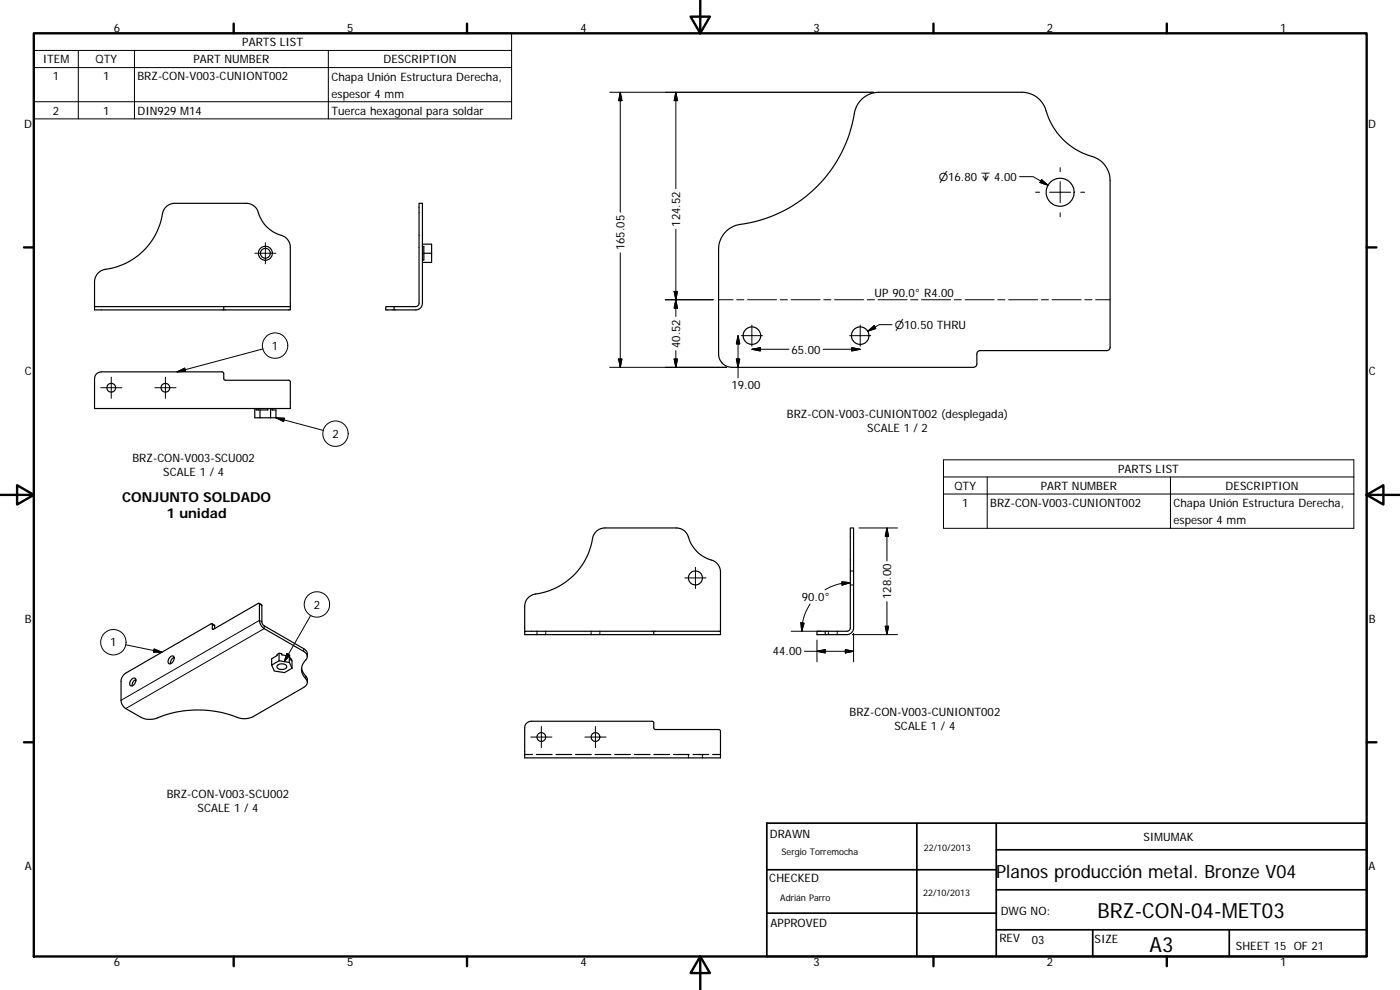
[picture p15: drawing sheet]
<svg xmlns="http://www.w3.org/2000/svg" width="420mm" height="297mm" viewBox="0 0 420 297" stroke-linecap="round" stroke-linejoin="round" font-family="sans-serif">
<defs><g id="words">
<g font-size="6.3">
<text x="329.4" y="275.4">BRZ-CON-04-MET03</text>
<text x="345" y="285.6">A3</text>
</g>
<text font-size="5.5" x="298.9" y="263.4">Planos producción metal. Bronze V04</text>
<g font-size="4.1">
<text x="36.6" y="150.6">CONJUNTO SOLDADO</text>
<text x="50" y="155.5">1 unidad</text>
</g>
<g font-size="3.5">
<text x="34.2" y="9.6">6</text>
<text x="104.2" y="9.6">5</text>
<text x="174.2" y="9.6">4</text>
<text x="244.2" y="9.6">3</text>
<text x="314.2" y="9.6">2</text>
<text x="384.2" y="9.6">1</text>
<text x="72.7" y="13.9">PARTS LIST</text>
<text x="12.8" y="19">ITEM</text>
<text x="28.6" y="19">QTY</text>
<text x="58" y="19">PART NUMBER</text>
<text x="115.1" y="19">DESCRIPTION</text>
<text x="15.9" y="24.1">1</text>
<text x="31" y="24.1">1</text>
<text x="41.3" y="24.1">BRZ-CON-V003-CUNIONT002</text>
<text x="99.5" y="24.3">Chapa Unión Estructura Derecha,</text>
<text x="99.5" y="29.4">espesor 4 mm</text>
<text x="15.9" y="34.4">2</text>
<text x="31" y="34.4">1</text>
<text x="41.3" y="34.4">DIN929 M14</text>
<text x="99.5" y="34.4">Tuerca hexagonal para soldar</text>
<text x="7.3" y="38.4">D</text>
<text x="410.6" y="38.4">D</text>
<text x="204.1" y="68" transform="rotate(-90 204.1 68)">124.52</text>
<text x="187.4" y="75.1" transform="rotate(-90 187.4 75.1)">165.05</text>
<text x="262.5" y="89.1">UP 90.0° R4.00</text>
<text x="81.6" y="105">1</text>
<text x="204.1" y="104.4" transform="rotate(-90 204.1 104.4)">40.52</text>
<text x="237.6" y="106.1">65.00</text>
<text x="7.4" y="112.6">C</text>
<text x="410.8" y="112.6">C</text>
<text x="219.6" y="116.8">19.00</text>
<text x="236.2" y="125.4">BRZ-CON-V003-CUNIONT002 (desplegada)</text>
<text x="99.7" y="131.4">2</text>
<text x="260.3" y="129.6">SCALE 1 / 2</text>
<text x="39.8" y="138.7">BRZ-CON-V003-SCU002</text>
<text x="49" y="142.9">SCALE 1 / 4</text>
<text x="335.6" y="141.9">PARTS LIST</text>
<text x="286.4" y="147">QTY</text>
<text x="312.4" y="147">PART NUMBER</text>
<text x="367.8" y="147">DESCRIPTION</text>
<text x="288.7" y="152.1">1</text>
<text x="297.2" y="152.1">BRZ-CON-V003-CUNIONT002</text>
<text x="352.2" y="152.2">Chapa Unión Estructura Derecha,</text>
<text x="352.2" y="157.4">espesor 4 mm</text>
<text x="267.4" y="179.7" transform="rotate(-90 267.4 179.7)">128.00</text>
<text x="94.2" y="182.6">2</text>
<text x="240.7" y="180.4">90.0°</text>
<text x="7.4" y="186.9">B</text>
<text x="410.8" y="186.9">B</text>
<text x="33.1" y="194">1</text>
<text x="231.9" y="196.7">44.00</text>
<text x="255" y="215">BRZ-CON-V003-CUNIONT002</text>
<text x="268.5" y="219.2">SCALE 1 / 4</text>
<text x="50" y="239.4">BRZ-CON-V003-SCU002</text>
<text x="59.3" y="243.6">SCALE 1 / 4</text>
<text x="231.1" y="251.4">DRAWN</text>
<text x="343.2" y="252.3">SIMUMAK</text>
<text x="7.4" y="261.1">A</text>
<text x="410.8" y="261.1">A</text>
<text x="230.9" y="264.6">CHECKED</text>
<text x="300.3" y="274.5">DWG NO:</text>
<text x="231.3" y="278.2">APPROVED</text>
<text x="299.9" y="282.6">REV</text>
<text x="309.7" y="283.3">03</text>
<text x="328.5" y="283">SIZE</text>
<text x="370.9" y="285.1">SHEET 15 OF 21</text>
<text x="34.2" y="289.9">6</text>
<text x="104.2" y="289.9">5</text>
<text x="174.2" y="289.9">4</text>
<text x="244.2" y="289.9">3</text>
<text x="314.2" y="289.9">2</text>
<text x="384.2" y="289.9">1</text>
</g>
<g font-size="3.3">
<text x="281.7" y="54.3">⌀16.80 ↧ 4.00</text>
<text x="268.5" y="98.7">⌀10.50 THRU</text>
</g>
<g font-size="2.7">
<text x="234.5" y="256.6">Sergio Torremocha</text>
<text x="277.3" y="255.2">22/10/2013</text>
<text x="277" y="268.7">22/10/2013</text>
<text x="234.2" y="270.2">Adrián Parro</text>
</g>
</g></defs>
<g fill="none" stroke="#000" stroke-width=".36">
<path d="M125.8 61h1v30a2 2 0 0 1-2 2h-6.5v-1h6.7l.6-.4 .1-.4zM126.8 74h.4v4h-.4M126.8 73.3h2.7v5.4h-2.7M127.2 76h2.3M218 69.3a8.4 8.4 0 0 1 5.7-2.2 40.4 40.4 0 0 0 33-34.4 7.5 7.5 0 0 1 7.1-5h42.9a7.8 7.8 0 0 1 7.6 6.5 20.6 20.6 0 0 0 14.6 13.2 7.5 7.5 0 0 1 4.3 6.7v50.3l-.4 .6-.6 .2h-38.3l-.5 .4-.2 .4-.1 3.4-.3 .6-.6 .2h-72.5a4 4 0 0 1-4-4v-31.4a7.6 7.6 0 0 1 2.3-5.5zM28.4 92v-7.5a4 4 0 0 1 4.3-3.9 20.3 20.3 0 0 0 16.3-17.3 3.7 3.7 0 0 1 3.5-2.3h21.4a3.9 3.9 0 0 1 3.8 3.4 10.7 10.7 0 0 0 7.5 6.6 3.7 3.7 0 0 1 1.9 3.2v17.8M28.4 92h58.7v1h-58.7zM67.2 92v1M118.3 92h-2.5v1h2.5M29.1 112.1l1.3-.5h36.2l.5 .3 .1 1.8 .3 .4h19.3l.3 .5v8h-58.7v-9l.2-1zM76.5 122.6v2.7h6.3v-2.3h-1.2v-.4M77.5 122.6v.4"/>
<path d="M78 123v2.3M80.4 122.6v.4h-3.5v-.4M81.2 122.6v2.7M81.8 122.6v.4M255.2 158.4h1v30a2 2 0 0 1-2 2h-6.5v-1h6.7l.4-.2 .4-.6zM255.2 175.5h.3M255.2 171.3h.3M255.9 175.5h.3M255.9 171.3h.3M50.9 197.3a.74 .74 0 0 1 1-.5 .74 .74 0 0 1 .3 1.1 1.13 1.13 0 0 1-1.7 1v-.6zM52.2 197.3a1.9 1.9 0 0 0-1.1 1.9M63.6 187.1l.8 .6v.9"/>
<path d="M77.8 181l.8 .5v5.1l.4 .9 12.2 7.1a2.01 2.01 0 0 1 1 2.4M83.3 199.6a1.8 1.8 0 0 1 2.8 .5 1.78 1.78 0 0 1-3-.1zM83.7 198.3l3.1 .5M83.7 196l.9 .1v.4l2.2 .3M83.7 198.3l-2.2 1.3 .8 1.7 3.1 .5 2.2-1.3M83.7 196l-.5 .4v.3l-1.7 1v1.9M83.7 196v2.3M86.8 196.8l.6 1.3v-.3M86.8 198.8l.8 1.7M86.8 196.8v2M87.4 197.8l.2 .5v2.2M87.4 197.8v.2"/>
<path d="M157.5 189.4v-7.5a3.9 3.9 0 0 1 4.3-3.8 20.3 20.3 0 0 0 16.3-17.4 3.8 3.8 0 0 1 3.5-2.3h21.4a3.9 3.9 0 0 1 3.8 3.4 10.3 10.3 0 0 0 7.5 6.6 3.8 3.8 0 0 1 1.9 3.2v17.8M157.5 189.4h58.7v1h-58.7zM161.2 189.4v.3M161.2 190.1v.3M163.8 189.4v.3M163.8 190.1v.3M177.4 189.4v.3M177.4 190.1v.3M180 189.4v.3M180 190.1v.3M196.2 189.4v1M247.7 189.4h-2.5v1h2.5"/>
<path d="M248.6 189.4v.3M248.6 190.1v.3M251.3 189.4v.3M251.3 190.1v.3M37.2 202.4l26.2-15.2 .3 .1v1.3l.3 .2 13.6-7.8 .3 .3v4.8a3.2 3.2 0 0 0 1.4 2.5l11.9 6.9a1.66 1.66 0 0 1 1 1.3 1.66 1.66 0 0 1-.8 1.6 4 4 0 0 0 .7 5.7 1.57 1.57 0 0 1-.9 2.1l-15.2 8.8a6.9 6.9 0 0 1-6.7-.5 33.9 33.9 0 0 0-23.3 1.3 6 6 0 0 1-3.7-.6l-4.6-2.6a3.3 3.3 0 0 1-1.4-2.5l.1-6 .2-.9zM39.6 203.8a.75 .75 0 0 1 1.1-.1 .75 .75 0 0 1-.1 1.1 .99 .99 0 0 1-.6 .9 .99 .99 0 0 1-1-.2 1.73 1.73 0 0 1 .6-1.7zM40.8 203.9a1.92 1.92 0 0 0-1.1 1.9M90.5 200.4a6.2 6.2 0 0 0 1.6 2.9l.1 1.4M158.2 216.9l1.3-.5h36.2l.5 .3v1.8l.5 .4h19.2l.3 .5v8h-58.7v-9.3zM157.5 226.4h2.3M161 226.4h4.7M166.9 226.4h4.7"/>
<path d="M172.7 226.4h4.7M178.6 226.4h4.7M184.5 226.4h4.7M190.4 226.4h4.7M196.2 226.4h4.7M202.1 226.4h4.7M206.6 226.4v.3M206.6 227v.4M208 226.4h4.7M210.8 226.4v.3M210.8 227v.4M213.9 226.4h2.3"/>
<circle cx="318.2" cy="57.7" r="4.2"/>
<circle cx="79.6" cy="76" r="1.47"/>
<circle cx="79.7" cy="76" r="2.1"/>
<circle cx="33.4" cy="116.3" r="1.32"/>
<circle cx="49.6" cy="116.3" r="1.31"/>
<circle cx="225.7" cy="100.7" r="2.63"/>
<circle cx="258.2" cy="100.7" r="2.63"/>
<circle cx="208.7" cy="173.4" r="2.1"/>
<circle cx="162.5" cy="221.1" r="1.31"/>
<circle cx="178.7" cy="221.1" r="1.32"/>
</g>
<g fill="none" stroke="#000" stroke-width=".3">
<path d="M10.1 10h143.4v25.7h-143.4zM10.1 15.1h143.4M23.5 15.1v20.6M40.4 15.1v20.6M98.5 15.1v20.6M10.1 20.3h143.4M10.1 30.5h143.4M183 27.7h79.2M186.1 27.7l.6 2.5h-1zM186.1 27.7v36M202.8 27.7v28.9M202.8 27.7l.5 2.5h-1z"/>
<path d="M306 53h4l4.5 2.6M310.8 57.7h1.2M312.6 53.9l1.9 1.7-2.4-.8zM315 57.7h6.3M318.2 50.3v1.2M318.2 54.5v6.4M324.3 57.7h1.2M76.5 76h6.3M79.6 72.8v6.4M186.1 75.9v34.3M202.8 68.8v26.1M318.2 63.9v1.2"/>
<path d="M199.7 89.9h14.4M202.3 87.4h1l-.5 2.5zM202.8 89.9l.5 2.6h-1zM215.7 89.9h4.3M221.1 89.9h2.2M224.4 89.9h8.7M225.6 97.5v6.4M234.2 89.9h2.1M237.4 89.9h8.7M247.2 89.9h2.2M250.5 89.9h8.7M258.2 97.5v6.4"/>
<path d="M260.3 89.9h2.1M260.4 99.4l1.9-1.7 .5 .9zM263.5 89.9h8.7M267.7 97.4h-3.8l-3.5 2M273.3 89.9h2.2M276.6 89.9h8.7M286.4 89.9h2.1M289.6 89.9h8.8M299.4 89.9h2.2M302.7 89.9h8.7M312.5 89.9h2.2M315.8 89.9h8.7"/>
<path d="M325.6 89.9h2.1M328.8 89.9h4.4M30.2 116.3h6.4M33.4 113.2v6.3M46.5 116.3h6.3M49.6 113.2v6.3M53.1 111.6l2.3-1.1 .3 .9zM78.9 104.7l-25.8 6.9M183 110.2h35M185.7 107.7h1l-.6 2.5zM202.3 107.7h1l-.5 2.5zM202.8 105.2v5"/>
<path d="M221 107.7h1l-.5 2.5zM221.5 100.7v12.7M221.5 100.7l.5 2.5h-1zM222.5 100.7h6.3M225.6 104.8l2.6-.5v1zM225.6 104.8h11.2M247 104.8h11.2M255 100.7h6.3M255.6 104.3l2.6 .5-2.6 .5zM82.8 125.3l14.2 3.8M82.8 125.3l2.6 .2-.3 1zM283.2 138h123.1v20.5h-123.1z"/>
<path d="M257.8 158.4h11.6M266.2 158.4v9.9M266.2 158.4l.5 2.5h-1zM283.2 143.1h123.1M283.2 148.2h123.1M296.3 143.1v15.4M351.3 143.1v15.4M205.5 173.4h6.4M208.7 170.2v6.4M252.7 174.6l2.5 .2-2.5 .8zM255.2 174.8a14.6 14.6 0 0 0-7.6 2.2M37.8 193.5l10.8 2.2"/>
<path d="M46.3 194.7l2.3 1h-2.5zM63.7 188.6l.4 .2M63.7 187.4l.7 .4M77.9 181.3l.7 .4M78.6 186.6l-.7-.5-41.6 24M79.3 187.8v.8l-41.6 24M86.1 196.1l.9 .5-1.7 1.9zM91.2 194.6v.9M93.2 184.7l-7.9 13.8M237.4 189.4h9.2M240.3 186.9l1 .1-.7 2.4zM241.4 195.4h14.8"/>
<path d="M243.1 181.2a14.7 14.7 0 0 0-2.5 8.2M245.2 192v6.6M245.2 195.4l2.5-.5v1zM253.7 194.9l2.5 .5-2.5 .5zM255.8 190.4h13.6M256.2 190v8.6M265.7 187.9h1l-.5 2.5zM266.2 180.5v9.9M91.7 202.8v.8M162.5 218v6.3M178.7 218v6.3M159.3 221.1h6.3"/>
<path d="M175.5 221.1h6.4"/>
<circle cx="82.6" cy="103.7" r="3.8"/>
<circle cx="100.7" cy="130.1" r="3.8"/>
<circle cx="34" cy="192.7" r="3.8"/>
<circle cx="95.1" cy="181.4" r="3.8"/>
</g>
<g fill="none" stroke="#000" stroke-width=".71">
<path d="M10.1 10h400.1v277h-400.1zM70.1 7.1v2.9M140.2 7.1v2.9M207.3 5h5.8l-2.9 5zM210.2 0v10M280.2 7.1v2.9M350.2 7.1v2.9M7.2 74.2h2.9M410.2 74.2h2.9M.2 148.5h9.9M5.1 145.6l5 2.9-5 2.9zM410.2 148.5l5-2.9v5.8z"/>
<path d="M410.2 148.5h9.9M7.2 222.7h2.9M410.2 222.7h2.9M70.1 287v2.9M140.2 287v2.9M210.2 287l2.9 5h-5.8zM210.2 287v10M280.2 287v2.9M350.2 287v2.9"/>
</g>
<path d="M230.1 247h180.1v40h-180.1zM275.2 247v40M299 255h111.2M299 247v40M230.1 274h68.9M230.1 261h68.9M299 279h111.2M299 267h111.2M327.9 279v8M368.9 279v8" fill="none" stroke="#000" stroke-width=".51"/>
<g fill="#000" stroke="#000" stroke-width=".3">
<path d="M186.1 27.7l.6 2.5h-1zM202.8 27.7l.5 2.5h-1zM312.6 53.9l1.9 1.7-2.4-.8zM202.3 87.4h1l-.5 2.5zM202.8 89.9l.5 2.6h-1zM260.4 99.4l1.9-1.7 .5 .9zM53.1 111.6l2.3-1.1 .3 .9zM185.7 107.7h1l-.6 2.5zM202.3 107.7h1l-.5 2.5zM221 107.7h1l-.5 2.5zM221.5 100.7l.5 2.5h-1zM225.6 104.8l2.6-.5v1z"/>
<path d="M255.6 104.3l2.6 .5-2.6 .5zM82.8 125.3l2.6 .2-.3 1zM252.7 174.6l2.5 .2-2.5 .8zM266.2 158.4l.5 2.5h-1zM46.3 194.7l2.3 1h-2.5zM86.1 196.1l.9 .5-1.7 1.9zM240.3 186.9l1 .1-.7 2.4zM245.2 195.4l2.5-.5v1zM253.7 194.9l2.5 .5-2.5 .5zM265.7 187.9h1l-.5 2.5z"/>
</g>
<use href="#words"/>
</svg>
